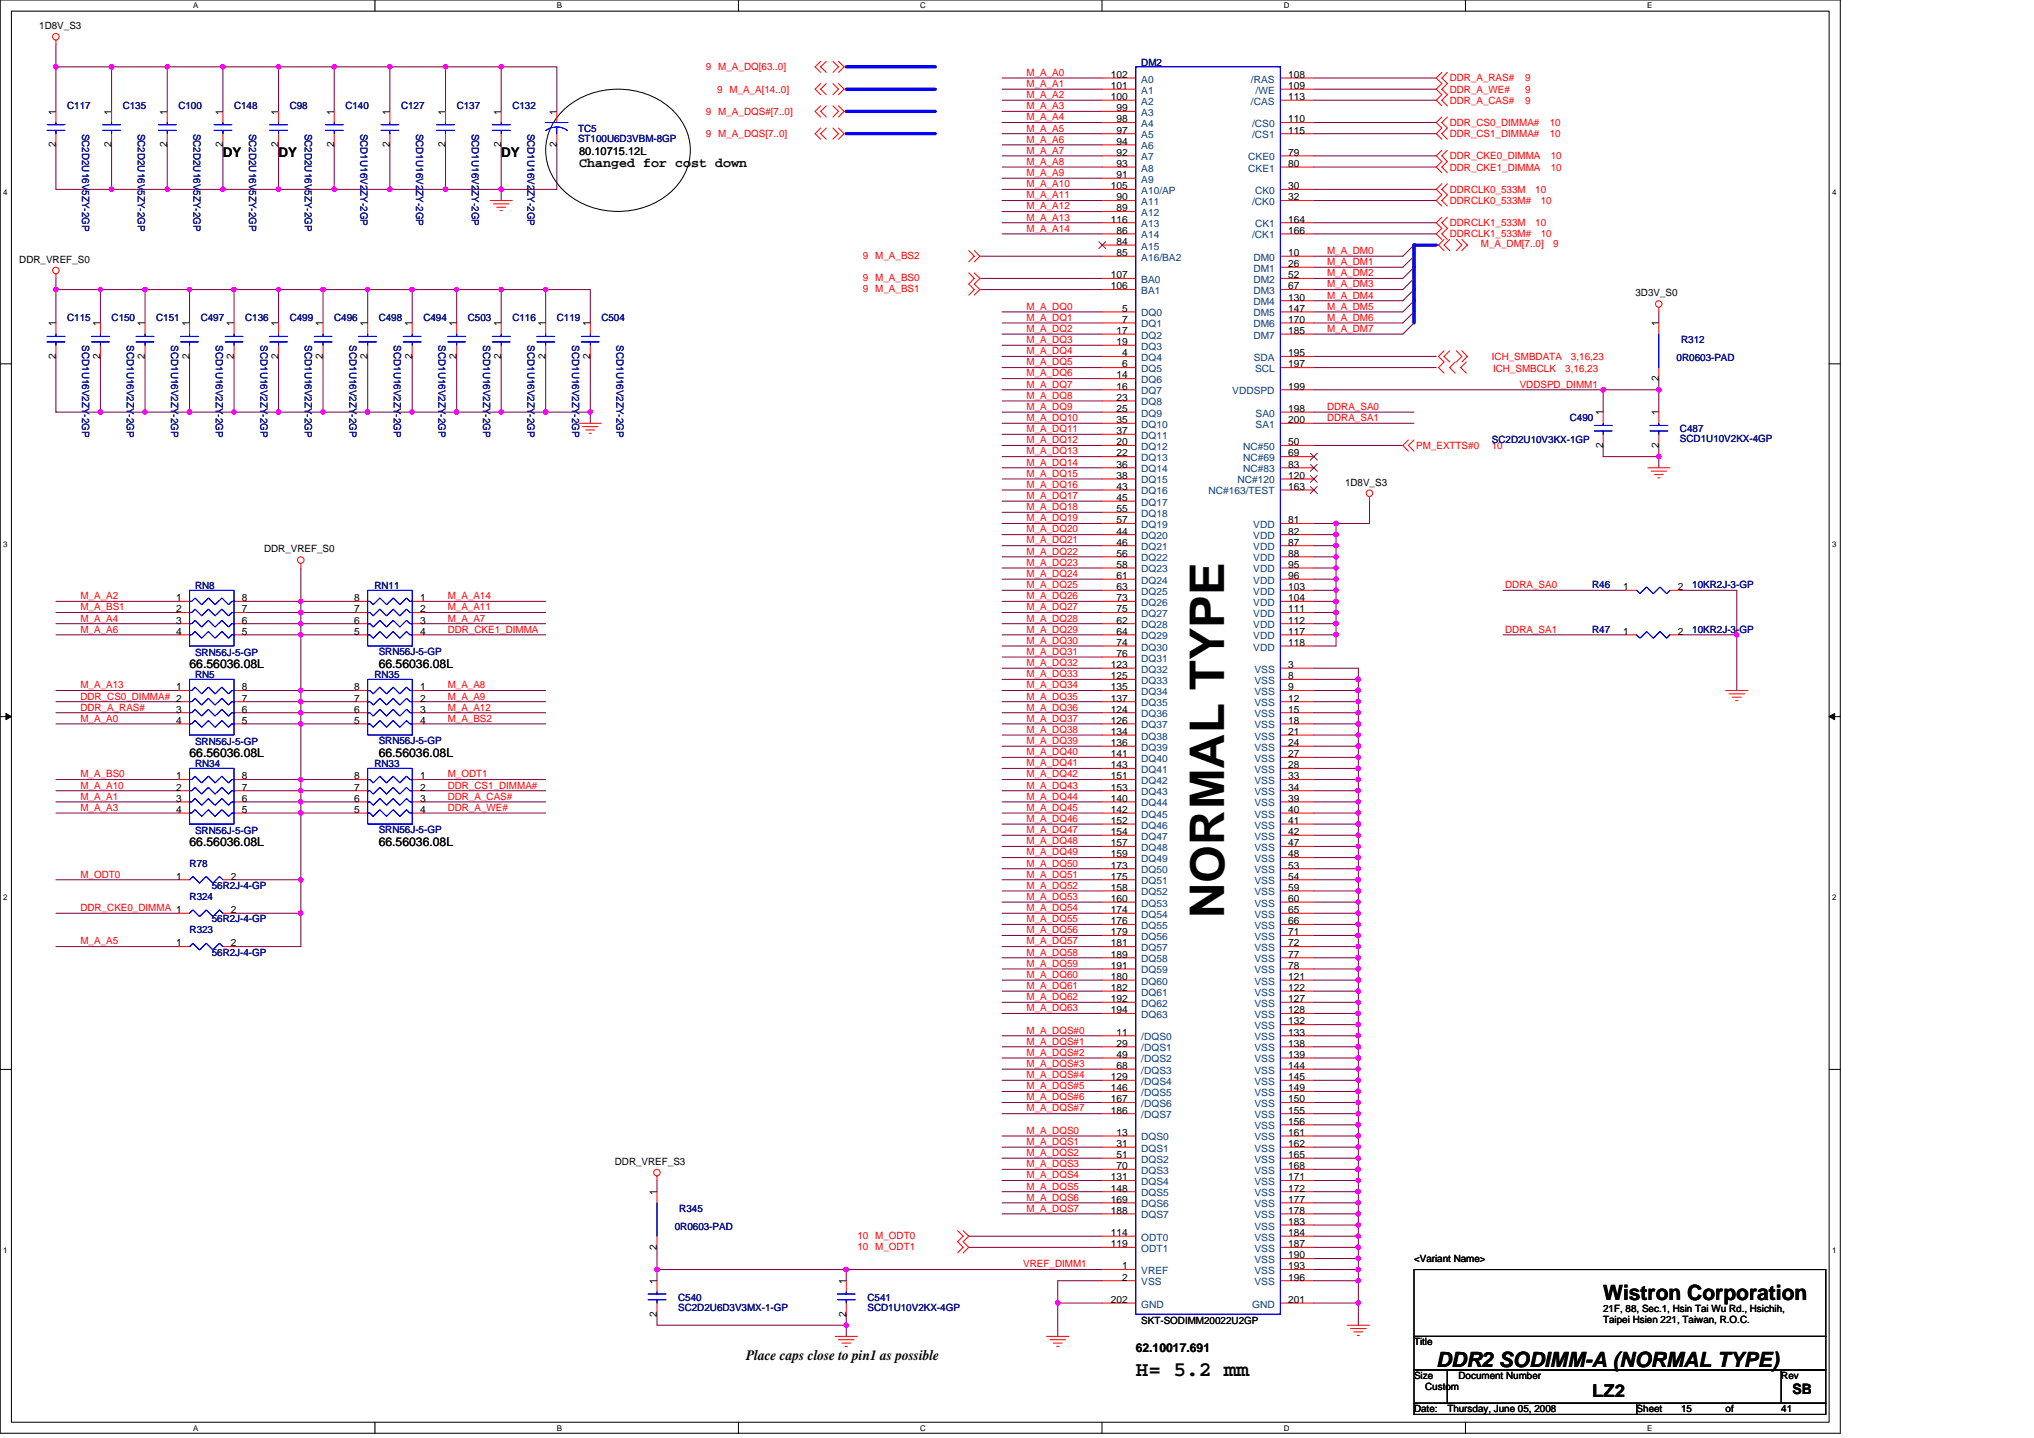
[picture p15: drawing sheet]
<svg xmlns="http://www.w3.org/2000/svg" width="297mm" height="210mm" viewBox="0 0 297 210" stroke-linecap="round" stroke-linejoin="round" font-family="sans-serif">
<defs><g id="words">
<text font-size="7" x="178.8" y="134" transform="rotate(-90 178.8 134)">NORMAL TYPE</text>
<g font-size="3.1">
<text x="234.1" y="189.8">Wistron Corporation</text>
<text x="165.9" y="200.9">H= 5.2 mm</text>
<text x="209.7" y="199.5">DDR2 SODIMM-A (NORMAL TYPE)</text>
</g>
<text font-size="2.6" x="232.5" y="204">LZ2</text>
<g font-size="2.1">
<text x="109" y="198.6">Place caps close to pin1 as possible</text>
<text x="261.8" y="203.5">SB</text>
</g>
<g font-size="1.9">
<text x="32.6" y="23">DY</text>
<text x="40.7" y="23">DY</text>
<text x="73.2" y="23">DY</text>
<text x="84.6" y="24.4">Changed for cost down</text>
</g>
<g font-size="1.8">
<text x="27.7" y="97.5">66.56036.08L</text>
<text x="55.3" y="97.5">66.56036.08L</text>
<text x="27.7" y="110.5">66.56036.08L</text>
<text x="55.3" y="110.5">66.56036.08L</text>
<text x="27.7" y="123.5">66.56036.08L</text>
<text x="55.3" y="123.5">66.56036.08L</text>
<text x="165.9" y="197.4">62.10017.691</text>
</g>
<text font-size="1.6" x="84.6" y="22.6">80.10715.12L</text>
<g font-size="1.5">
<text x="5.7" y="4.2">1D8V_S3</text>
<text x="162.2" y="11.4">102</text>
<text x="188.1" y="11.4">108</text>
<text x="8.1" y="16.7" transform="rotate(-90 8.1 16.7)">1</text>
<text x="16.3" y="16.7" transform="rotate(-90 16.3 16.7)">1</text>
<text x="24.4" y="16.7" transform="rotate(-90 24.4 16.7)">1</text>
<text x="32.5" y="16.7" transform="rotate(-90 32.5 16.7)">1</text>
<text x="40.7" y="16.7" transform="rotate(-90 40.7 16.7)">1</text>
<text x="48.8" y="16.7" transform="rotate(-90 48.8 16.7)">1</text>
<text x="56.9" y="16.7" transform="rotate(-90 56.9 16.7)">1</text>
<text x="65" y="16.7" transform="rotate(-90 65 16.7)">1</text>
<text x="73.2" y="16.7" transform="rotate(-90 73.2 16.7)">1</text>
<text x="81.3" y="16.7" transform="rotate(-90 81.3 16.7)">1</text>
<text x="162.2" y="13">101</text>
<text x="162.2" y="14.6">100</text>
<text x="163.1" y="16.2">99</text>
<text x="163.1" y="17.9">98</text>
<text x="188.1" y="17.9">110</text>
<text x="188.1" y="13">109</text>
<text x="188.1" y="14.6">113</text>
<text x="8.1" y="21.5" transform="rotate(-90 8.1 21.5)">2</text>
<text x="16.3" y="21.5" transform="rotate(-90 16.3 21.5)">2</text>
<text x="24.4" y="21.5" transform="rotate(-90 24.4 21.5)">2</text>
<text x="32.5" y="21.5" transform="rotate(-90 32.5 21.5)">2</text>
<text x="40.7" y="21.5" transform="rotate(-90 40.7 21.5)">2</text>
<text x="48.8" y="21.5" transform="rotate(-90 48.8 21.5)">2</text>
<text x="56.9" y="21.5" transform="rotate(-90 56.9 21.5)">2</text>
<text x="65" y="21.5" transform="rotate(-90 65 21.5)">2</text>
<text x="73.2" y="21.5" transform="rotate(-90 73.2 21.5)">2</text>
<text x="81.3" y="21.5" transform="rotate(-90 81.3 21.5)">2</text>
<text x="163.1" y="19.5">97</text>
<text x="163.1" y="21.1">94</text>
<text x="163.1" y="22.7">92</text>
<text x="188.1" y="19.5">115</text>
<text x="188.1" y="22.7">79</text>
<text x="162.2" y="27.6">105</text>
<text x="163.1" y="24.4">93</text>
<text x="163.1" y="26">91</text>
<text x="163.1" y="29.3">90</text>
<text x="188.1" y="27.6">30</text>
<text x="188.1" y="29.3">32</text>
<text x="188.1" y="24.4">80</text>
<text x="162.2" y="32.5">116</text>
<text x="163.1" y="30.9">89</text>
<text x="163.1" y="34.1">86</text>
<text x="163.1" y="35.8">84</text>
<text x="188.1" y="32.5">164</text>
<text x="188.1" y="34.1">166</text>
<text x="2.8" y="38.4">DDR_VREF_S0</text>
<text x="162.2" y="40.6">107</text>
<text x="163.1" y="37.4">85</text>
<text x="188.1" y="37.4">10</text>
<text x="188.1" y="39">26</text>
<text x="188.1" y="40.6">52</text>
<text x="8.1" y="47.6" transform="rotate(-90 8.1 47.6)">1</text>
<text x="14.6" y="47.6" transform="rotate(-90 14.6 47.6)">1</text>
<text x="21.2" y="47.6" transform="rotate(-90 21.2 47.6)">1</text>
<text x="27.7" y="47.6" transform="rotate(-90 27.7 47.6)">1</text>
<text x="34.2" y="47.6" transform="rotate(-90 34.2 47.6)">1</text>
<text x="40.7" y="47.6" transform="rotate(-90 40.7 47.6)">1</text>
<text x="47.2" y="47.6" transform="rotate(-90 47.2 47.6)">1</text>
<text x="53.7" y="47.6" transform="rotate(-90 53.7 47.6)">1</text>
<text x="60.2" y="47.6" transform="rotate(-90 60.2 47.6)">1</text>
<text x="66.7" y="47.6" transform="rotate(-90 66.7 47.6)">1</text>
<text x="73.2" y="47.6" transform="rotate(-90 73.2 47.6)">1</text>
<text x="79.7" y="47.6" transform="rotate(-90 79.7 47.6)">1</text>
<text x="86.2" y="47.6" transform="rotate(-90 86.2 47.6)">1</text>
<text x="162.2" y="42.2">106</text>
<text x="163.9" y="45.5">5</text>
<text x="163.9" y="47.1">7</text>
<text x="188.1" y="42.2">67</text>
<text x="188.1" y="43.9">130</text>
<text x="188.1" y="45.5">147</text>
<text x="188.1" y="47.1">170</text>
<text x="238.8" y="43.3">3D3V_S0</text>
<text x="242.2" y="47.6" transform="rotate(-90 242.2 47.6)">1</text>
<text x="8.1" y="52.4" transform="rotate(-90 8.1 52.4)">2</text>
<text x="14.6" y="52.4" transform="rotate(-90 14.6 52.4)">2</text>
<text x="21.2" y="52.4" transform="rotate(-90 21.2 52.4)">2</text>
<text x="27.7" y="52.4" transform="rotate(-90 27.7 52.4)">2</text>
<text x="34.2" y="52.4" transform="rotate(-90 34.2 52.4)">2</text>
<text x="40.7" y="52.4" transform="rotate(-90 40.7 52.4)">2</text>
<text x="47.2" y="52.4" transform="rotate(-90 47.2 52.4)">2</text>
<text x="53.7" y="52.4" transform="rotate(-90 53.7 52.4)">2</text>
<text x="60.2" y="52.4" transform="rotate(-90 60.2 52.4)">2</text>
<text x="66.7" y="52.4" transform="rotate(-90 66.7 52.4)">2</text>
<text x="73.2" y="52.4" transform="rotate(-90 73.2 52.4)">2</text>
<text x="79.7" y="52.4" transform="rotate(-90 79.7 52.4)">2</text>
<text x="86.2" y="52.4" transform="rotate(-90 86.2 52.4)">2</text>
<text x="163.1" y="48.7">17</text>
<text x="163.1" y="50.4">19</text>
<text x="163.9" y="52">4</text>
<text x="163.9" y="53.6">6</text>
<text x="188.1" y="53.6">197</text>
<text x="188.1" y="48.7">185</text>
<text x="188.1" y="52">195</text>
<text x="163.1" y="55.2">14</text>
<text x="163.1" y="56.9">16</text>
<text x="163.1" y="58.5">23</text>
<text x="188.1" y="56.9">199</text>
<text x="242.2" y="55.6" transform="rotate(-90 242.2 55.6)">2</text>
<text x="163.1" y="60.1">25</text>
<text x="163.1" y="61.8">35</text>
<text x="163.1" y="63.4">37</text>
<text x="163.1" y="65">20</text>
<text x="188.1" y="65">50</text>
<text x="188.1" y="60.1">198</text>
<text x="188.1" y="61.8">200</text>
<text x="234.1" y="65.4" transform="rotate(-90 234.1 65.4)">2</text>
<text x="234.1" y="60.6" transform="rotate(-90 234.1 60.6)">1</text>
<text x="242.2" y="65.4" transform="rotate(-90 242.2 65.4)">2</text>
<text x="242.2" y="60.6" transform="rotate(-90 242.2 60.6)">1</text>
<text x="163.1" y="66.6">22</text>
<text x="163.1" y="68.3">36</text>
<text x="163.1" y="69.9">38</text>
<text x="163.1" y="71.5">43</text>
<text x="188.1" y="71.5">163</text>
<text x="188.1" y="69.9">120</text>
<text x="188.1" y="66.6">69</text>
<text x="188.1" y="68.3">83</text>
<text x="196.4" y="70.9">1D8V_S3</text>
<text x="163.1" y="73.1">45</text>
<text x="163.1" y="74.8">55</text>
<text x="163.1" y="76.4">57</text>
<text x="188.1" y="76.4">81</text>
<text x="38.6" y="80.6">DDR_VREF_S0</text>
<text x="163.1" y="78">44</text>
<text x="163.1" y="79.6">46</text>
<text x="163.1" y="81.3">56</text>
<text x="163.1" y="82.9">58</text>
<text x="188.1" y="78">82</text>
<text x="188.1" y="79.6">87</text>
<text x="188.1" y="81.3">88</text>
<text x="188.1" y="82.9">95</text>
<text x="25.7" y="87.8">1</text>
<text x="25.7" y="89.4">2</text>
<text x="35.3" y="89.4">7</text>
<text x="35.3" y="87.8">8</text>
<text x="51.7" y="89.4">7</text>
<text x="51.7" y="87.8">8</text>
<text x="61.3" y="87.8">1</text>
<text x="61.3" y="89.4">2</text>
<text x="163.1" y="84.5">61</text>
<text x="163.1" y="86.1">63</text>
<text x="163.1" y="87.8">73</text>
<text x="163.1" y="89.4">75</text>
<text x="188.1" y="84.5">96</text>
<text x="188.1" y="86.1">103</text>
<text x="188.1" y="87.8">104</text>
<text x="188.1" y="89.4">111</text>
<text x="237" y="86.1">1</text>
<text x="245" y="86.1">2</text>
<text x="25.7" y="91">3</text>
<text x="25.7" y="92.6">4</text>
<text x="35.3" y="92.6">5</text>
<text x="35.3" y="91">6</text>
<text x="51.7" y="92.6">5</text>
<text x="51.7" y="91">6</text>
<text x="61.3" y="91">3</text>
<text x="61.3" y="92.6">4</text>
<text x="163.1" y="91">62</text>
<text x="163.1" y="92.6">64</text>
<text x="163.1" y="94.3">74</text>
<text x="163.1" y="95.9">76</text>
<text x="188.1" y="91">112</text>
<text x="188.1" y="92.6">117</text>
<text x="188.1" y="94.3">118</text>
<text x="237" y="92.6">1</text>
<text x="245" y="92.6">2</text>
<text x="25.7" y="100.8">1</text>
<text x="35.3" y="100.8">8</text>
<text x="51.7" y="100.8">8</text>
<text x="61.3" y="100.8">1</text>
<text x="162.2" y="97.5">123</text>
<text x="162.2" y="99.1">125</text>
<text x="162.2" y="100.8">135</text>
<text x="188.1" y="97.5">3</text>
<text x="188.1" y="99.1">8</text>
<text x="188.1" y="100.8">9</text>
<text x="25.7" y="104">3</text>
<text x="25.7" y="105.6">4</text>
<text x="35.3" y="105.6">5</text>
<text x="35.3" y="104">6</text>
<text x="35.3" y="102.4">7</text>
<text x="51.7" y="105.6">5</text>
<text x="51.7" y="104">6</text>
<text x="51.7" y="102.4">7</text>
<text x="61.3" y="102.4">2</text>
<text x="61.3" y="104">3</text>
<text x="61.3" y="105.6">4</text>
<text x="162.2" y="102.4">137</text>
<text x="162.2" y="104">124</text>
<text x="162.2" y="105.6">126</text>
<text x="162.2" y="107.3">134</text>
<text x="188.1" y="102.4">12</text>
<text x="188.1" y="104">15</text>
<text x="188.1" y="105.6">18</text>
<text x="188.1" y="107.3">21</text>
<text x="25.7" y="113.8">1</text>
<text x="35.3" y="113.8">8</text>
<text x="51.7" y="113.8">8</text>
<text x="61.3" y="113.8">1</text>
<text x="162.2" y="108.9">136</text>
<text x="162.2" y="110.5">141</text>
<text x="162.2" y="112.1">143</text>
<text x="162.2" y="113.8">151</text>
<text x="188.1" y="108.9">24</text>
<text x="188.1" y="110.5">27</text>
<text x="188.1" y="112.1">28</text>
<text x="188.1" y="113.8">33</text>
<text x="25.7" y="115.4">2</text>
<text x="25.7" y="117">3</text>
<text x="25.7" y="118.7">4</text>
<text x="35.3" y="118.7">5</text>
<text x="35.3" y="117">6</text>
<text x="35.3" y="115.4">7</text>
<text x="51.7" y="118.7">5</text>
<text x="51.7" y="117">6</text>
<text x="51.7" y="115.4">7</text>
<text x="61.3" y="115.4">2</text>
<text x="61.3" y="117">3</text>
<text x="61.3" y="118.7">4</text>
<text x="162.2" y="115.4">153</text>
<text x="162.2" y="117">140</text>
<text x="162.2" y="118.7">142</text>
<text x="188.1" y="115.4">34</text>
<text x="188.1" y="117">39</text>
<text x="188.1" y="118.7">40</text>
<text x="162.2" y="120.3">152</text>
<text x="162.2" y="121.9">154</text>
<text x="162.2" y="123.5">157</text>
<text x="162.2" y="125.2">159</text>
<text x="188.1" y="120.3">41</text>
<text x="188.1" y="121.9">42</text>
<text x="188.1" y="123.5">47</text>
<text x="188.1" y="125.2">48</text>
<text x="25.7" y="128.4">1</text>
<text x="33.7" y="128.4">2</text>
<text x="162.2" y="126.8">173</text>
<text x="162.2" y="128.4">175</text>
<text x="162.2" y="130">158</text>
<text x="162.2" y="131.7">160</text>
<text x="188.1" y="126.8">53</text>
<text x="188.1" y="128.4">54</text>
<text x="188.1" y="130">59</text>
<text x="188.1" y="131.7">60</text>
<text x="33.7" y="133.3">2</text>
<text x="162.2" y="133.3">174</text>
<text x="162.2" y="134.9">176</text>
<text x="162.2" y="136.5">179</text>
<text x="188.1" y="133.3">65</text>
<text x="188.1" y="134.9">66</text>
<text x="188.1" y="136.5">71</text>
<text x="25.7" y="138.2">1</text>
<text x="33.7" y="138.2">2</text>
<text x="162.2" y="138.2">181</text>
<text x="162.2" y="139.8">189</text>
<text x="162.2" y="141.4">191</text>
<text x="162.2" y="143">180</text>
<text x="188.1" y="138.2">72</text>
<text x="188.1" y="139.8">77</text>
<text x="188.1" y="141.4">78</text>
<text x="188.1" y="143">121</text>
<text x="162.2" y="144.7">182</text>
<text x="162.2" y="146.3">192</text>
<text x="162.2" y="147.9">194</text>
<text x="188.1" y="144.7">122</text>
<text x="188.1" y="146.3">127</text>
<text x="188.1" y="147.9">128</text>
<text x="188.1" y="149.5">132</text>
<text x="163.1" y="151.2">11</text>
<text x="163.1" y="152.8">29</text>
<text x="163.1" y="154.4">49</text>
<text x="188.1" y="151.2">133</text>
<text x="188.1" y="152.8">138</text>
<text x="188.1" y="154.4">139</text>
<text x="162.2" y="157.7">129</text>
<text x="162.2" y="159.3">146</text>
<text x="162.2" y="160.9">167</text>
<text x="163.1" y="156">68</text>
<text x="188.1" y="156">144</text>
<text x="188.1" y="157.7">145</text>
<text x="188.1" y="159.3">149</text>
<text x="188.1" y="160.9">150</text>
<text x="162.2" y="162.5">186</text>
<text x="163.1" y="165.8">13</text>
<text x="163.1" y="167.4">31</text>
<text x="188.1" y="162.5">155</text>
<text x="188.1" y="164.2">156</text>
<text x="188.1" y="165.8">161</text>
<text x="188.1" y="167.4">162</text>
<text x="89.8" y="170.1">DDR_VREF_S3</text>
<text x="162.2" y="172.3">131</text>
<text x="162.2" y="173.9">148</text>
<text x="163.1" y="169">51</text>
<text x="163.1" y="170.7">70</text>
<text x="188.1" y="169">165</text>
<text x="188.1" y="170.7">168</text>
<text x="188.1" y="172.3">171</text>
<text x="188.1" y="173.9">172</text>
<text x="95.9" y="174.4" transform="rotate(-90 95.9 174.4)">1</text>
<text x="162.2" y="175.6">169</text>
<text x="162.2" y="177.2">188</text>
<text x="188.1" y="175.6">177</text>
<text x="188.1" y="177.2">178</text>
<text x="188.1" y="178.8">183</text>
<text x="95.9" y="182.4" transform="rotate(-90 95.9 182.4)">2</text>
<text x="162.2" y="180.4">114</text>
<text x="162.2" y="182.1">119</text>
<text x="163.9" y="185.3">1</text>
<text x="188.1" y="180.4">184</text>
<text x="188.1" y="182.1">187</text>
<text x="188.1" y="183.7">190</text>
<text x="188.1" y="185.3">193</text>
<text x="206.5" y="184.2">&lt;Variant Name&gt;</text>
<text x="95.9" y="187.4" transform="rotate(-90 95.9 187.4)">1</text>
<text x="123.6" y="187.4" transform="rotate(-90 123.6 187.4)">1</text>
<text x="162.2" y="190.2">202</text>
<text x="163.9" y="186.9">2</text>
<text x="188.1" y="190.2">201</text>
<text x="188.1" y="186.9">196</text>
<text x="234.1" y="191.5">21F, 88, Sec.1, Hsin Tai Wu Rd., Hsichih,</text>
<text x="95.9" y="192.2" transform="rotate(-90 95.9 192.2)">2</text>
<text x="123.6" y="192.2" transform="rotate(-90 123.6 192.2)">2</text>
<text x="166.7" y="193.3">SKT-SODIMM20022U2GP</text>
<text x="206.5" y="196.4">Title</text>
<text x="234.1" y="193.2">Taipei Hsien 221, Taiwan, R.O.C.</text>
<text x="206.5" y="201.3">Size</text>
<text x="208.1" y="202.9">Custom</text>
<text x="213" y="201.3">Document Number</text>
<text x="260.1" y="201.3">Rev</text>
<text x="206.5" y="206.1">Date:</text>
<text x="211.4" y="206.1">Thursday, June 05, 2008</text>
<text x="239" y="206.1">Sheet</text>
<text x="245.5" y="206.1">15</text>
<text x="252" y="206.1">of</text>
<text x="260.1" y="206.1">41</text>
</g>
<g font-size="1.5" fill="#f00">
<text x="103.1" y="10.3">9 M_A_DQ[63..0]</text>
<text x="149.9" y="11.1">M_A_A0</text>
<text x="211.7" y="11.9">DDR_A_RAS#</text>
<text x="222.8" y="11.9">9</text>
<text x="103.1" y="16.8">9 M_A_DQS#[7..0]</text>
<text x="104.7" y="13.5">9 M_A_A[14..0]</text>
<text x="149.9" y="12.7">M_A_A1</text>
<text x="149.9" y="14.3">M_A_A2</text>
<text x="149.9" y="15.9">M_A_A3</text>
<text x="149.9" y="17.6">M_A_A4</text>
<text x="211.7" y="13.5">DDR_A_WE#</text>
<text x="211.7" y="15.1">DDR_A_CAS#</text>
<text x="222.8" y="15.1">9</text>
<text x="222.8" y="13.5">9</text>
<text x="103.1" y="20">9 M_A_DQS[7..0]</text>
<text x="149.9" y="19.2">M_A_A5</text>
<text x="149.9" y="20.8">M_A_A6</text>
<text x="149.9" y="22.4">M_A_A7</text>
<text x="211.7" y="23.3">DDR_CKE0_DIMMA</text>
<text x="211.7" y="18.4">DDR_CS0_DIMMA#</text>
<text x="211.7" y="20">DDR_CS1_DIMMA#</text>
<text x="226.3" y="18.4">10</text>
<text x="226.3" y="20">10</text>
<text x="226.5" y="23.3">10</text>
<text x="149.9" y="24.1">M_A_A8</text>
<text x="149.9" y="25.7">M_A_A9</text>
<text x="149.9" y="27.3">M_A_A10</text>
<text x="149.9" y="29">M_A_A11</text>
<text x="211.7" y="24.9">DDR_CKE1_DIMMA</text>
<text x="211.7" y="28.1">DDRCLK0_533M</text>
<text x="211.7" y="29.8">DDRCLK0_533M#</text>
<text x="224.2" y="28.1">10</text>
<text x="225" y="29.8">10</text>
<text x="226.5" y="24.9">10</text>
<text x="149.9" y="30.6">M_A_A12</text>
<text x="149.9" y="32.2">M_A_A13</text>
<text x="149.9" y="33.8">M_A_A14</text>
<text x="211.7" y="33">DDRCLK1_533M</text>
<text x="211.7" y="34.6">DDRCLK1_533M#</text>
<text x="224.2" y="33">10</text>
<text x="225" y="34.6">10</text>
<text x="126" y="37.7">9 M_A_BS2</text>
<text x="126" y="41">9 M_A_BS0</text>
<text x="193.8" y="37.1">M_A_DM0</text>
<text x="193.8" y="42">M_A_DM3</text>
<text x="193.8" y="40.3">M_A_DM2</text>
<text x="193.8" y="38.7">M_A_DM1</text>
<text x="216.3" y="36.1">M_A_DM[7..0]</text>
<text x="226.8" y="36.1">9</text>
<text x="126" y="42.6">9 M_A_BS1</text>
<text x="149.9" y="45.2">M_A_DQ0</text>
<text x="149.9" y="46.8">M_A_DQ1</text>
<text x="193.8" y="45.2">M_A_DM5</text>
<text x="193.8" y="46.8">M_A_DM6</text>
<text x="193.8" y="43.6">M_A_DM4</text>
<text x="149.9" y="48.5">M_A_DQ2</text>
<text x="149.9" y="50.1">M_A_DQ3</text>
<text x="149.9" y="51.7">M_A_DQ4</text>
<text x="149.9" y="53.3">M_A_DQ5</text>
<text x="193.8" y="48.5">M_A_DM7</text>
<text x="217.9" y="52.5">ICH_SMBDATA</text>
<text x="229.4" y="52.5">3,16,23</text>
<text x="149.9" y="56.6">M_A_DQ7</text>
<text x="149.9" y="54.9">M_A_DQ6</text>
<text x="149.9" y="58.2">M_A_DQ8</text>
<text x="149.9" y="59.8">M_A_DQ9</text>
<text x="193.8" y="59.8">DDRA_SA0</text>
<text x="218" y="54.3">ICH_SMBCLK</text>
<text x="221.9" y="56.6">VDDSPD_DIMM1</text>
<text x="228.6" y="54.3">3,16,23</text>
<text x="149.9" y="63.1">M_A_DQ11</text>
<text x="149.9" y="61.5">M_A_DQ10</text>
<text x="149.9" y="64.7">M_A_DQ12</text>
<text x="193.8" y="61.5">DDRA_SA1</text>
<text x="206.8" y="65.5">PM_EXTTS#0</text>
<text x="217.9" y="65.5">10</text>
<text x="149.9" y="66.3">M_A_DQ13</text>
<text x="149.9" y="68">M_A_DQ14</text>
<text x="149.9" y="69.6">M_A_DQ15</text>
<text x="149.9" y="71.2">M_A_DQ16</text>
<text x="149.9" y="72.8">M_A_DQ17</text>
<text x="149.9" y="76.1">M_A_DQ19</text>
<text x="149.9" y="74.5">M_A_DQ18</text>
<text x="149.9" y="77.7">M_A_DQ20</text>
<text x="149.9" y="79.3">M_A_DQ21</text>
<text x="149.9" y="81">M_A_DQ22</text>
<text x="149.9" y="82.6">M_A_DQ23</text>
<text x="11.7" y="89.1">M_A_BS1</text>
<text x="11.7" y="87.5">M_A_A2</text>
<text x="65.4" y="89.1">M_A_A11</text>
<text x="65.4" y="87.5">M_A_A14</text>
<text x="149.9" y="89.1">M_A_DQ27</text>
<text x="149.9" y="85.9">M_A_DQ25</text>
<text x="149.9" y="84.2">M_A_DQ24</text>
<text x="149.9" y="87.5">M_A_DQ26</text>
<text x="219.8" y="85.9">DDRA_SA0</text>
<text x="11.7" y="92.4">M_A_A6</text>
<text x="11.7" y="90.7">M_A_A4</text>
<text x="65.4" y="92.4">DDR_CKE1_DIMMA</text>
<text x="65.4" y="90.7">M_A_A7</text>
<text x="149.9" y="90.7">M_A_DQ28</text>
<text x="149.9" y="95.6">M_A_DQ31</text>
<text x="149.9" y="94">M_A_DQ30</text>
<text x="149.9" y="92.4">M_A_DQ29</text>
<text x="219.8" y="92.4">DDRA_SA1</text>
<text x="11.7" y="100.5">M_A_A13</text>
<text x="65.4" y="100.5">M_A_A8</text>
<text x="149.9" y="97.2">M_A_DQ32</text>
<text x="149.9" y="98.8">M_A_DQ33</text>
<text x="149.9" y="100.5">M_A_DQ34</text>
<text x="11.7" y="102.1">DDR_CS0_DIMMA# 2</text>
<text x="11.7" y="105.3">M_A_A0</text>
<text x="11.7" y="103.7">DDR_A_RAS#</text>
<text x="65.4" y="105.3">M_A_BS2</text>
<text x="65.4" y="102.1">M_A_A9</text>
<text x="65.4" y="103.7">M_A_A12</text>
<text x="149.9" y="102.1">M_A_DQ35</text>
<text x="149.9" y="105.3">M_A_DQ37</text>
<text x="149.9" y="107">M_A_DQ38</text>
<text x="149.9" y="103.7">M_A_DQ36</text>
<text x="11.7" y="113.5">M_A_BS0</text>
<text x="65.4" y="113.5">M_ODT1</text>
<text x="149.9" y="108.6">M_A_DQ39</text>
<text x="149.9" y="111.8">M_A_DQ41</text>
<text x="149.9" y="110.2">M_A_DQ40</text>
<text x="149.9" y="113.5">M_A_DQ42</text>
<text x="11.7" y="116.7">M_A_A1</text>
<text x="11.7" y="115.1">M_A_A10</text>
<text x="11.7" y="118.4">M_A_A3</text>
<text x="65.4" y="115.1">DDR_CS1_DIMMA#</text>
<text x="65.4" y="116.7">DDR_A_CAS#</text>
<text x="65.4" y="118.4">DDR_A_WE#</text>
<text x="149.9" y="116.7">M_A_DQ44</text>
<text x="149.9" y="120">M_A_DQ46</text>
<text x="149.9" y="115.1">M_A_DQ43</text>
<text x="149.9" y="118.4">M_A_DQ45</text>
<text x="149.9" y="124.9">M_A_DQ49</text>
<text x="149.9" y="121.6">M_A_DQ47</text>
<text x="149.9" y="123.2">M_A_DQ48</text>
<text x="11.7" y="128.1">M_ODT0</text>
<text x="149.9" y="128.1">M_A_DQ51</text>
<text x="149.9" y="126.5">M_A_DQ50</text>
<text x="149.9" y="131.4">M_A_DQ53</text>
<text x="149.9" y="129.7">M_A_DQ52</text>
<text x="11.7" y="133">DDR_CKE0_DIMMA 1</text>
<text x="11.7" y="137.9">M_A_A5</text>
<text x="149.9" y="133">M_A_DQ54</text>
<text x="149.9" y="134.6">M_A_DQ55</text>
<text x="149.9" y="137.9">M_A_DQ57</text>
<text x="149.9" y="136.2">M_A_DQ56</text>
<text x="149.9" y="142.7">M_A_DQ60</text>
<text x="149.9" y="139.5">M_A_DQ58</text>
<text x="149.9" y="141.1">M_A_DQ59</text>
<text x="149.9" y="147.6">M_A_DQ63</text>
<text x="149.9" y="146">M_A_DQ62</text>
<text x="149.9" y="144.4">M_A_DQ61</text>
<text x="149.9" y="154.1">M_A_DQS#2</text>
<text x="149.9" y="155.7">M_A_DQS#3</text>
<text x="149.9" y="152.5">M_A_DQS#1</text>
<text x="149.9" y="150.9">M_A_DQS#0</text>
<text x="149.9" y="159">M_A_DQS#5</text>
<text x="149.9" y="160.6">M_A_DQS#6</text>
<text x="149.9" y="157.4">M_A_DQS#4</text>
<text x="149.9" y="167.1">M_A_DQS1</text>
<text x="149.9" y="165.5">M_A_DQS0</text>
<text x="149.9" y="162.2">M_A_DQS#7</text>
<text x="149.9" y="168.7">M_A_DQS2</text>
<text x="149.9" y="170.4">M_A_DQS3</text>
<text x="149.9" y="172">M_A_DQS4</text>
<text x="149.9" y="173.6">M_A_DQS5</text>
<text x="149.9" y="176.9">M_A_DQS7</text>
<text x="149.9" y="175.3">M_A_DQS6</text>
<text x="125.2" y="180.8">10 M_ODT0</text>
<text x="125.2" y="182.4">10 M_ODT1</text>
<text x="149.4" y="185">VREF_DIMM1</text>
</g>
<g font-size="1.5" fill="#000080">
<text x="166.7" y="9.6">DM2</text>
<text x="9.8" y="15.9">C117</text>
<text x="17.9" y="15.9">C135</text>
<text x="26.1" y="15.9">C100</text>
<text x="34.2" y="15.9">C148</text>
<text x="42.3" y="15.9">C98</text>
<text x="50.4" y="15.9">C140</text>
<text x="58.6" y="15.9">C127</text>
<text x="66.7" y="15.9">C137</text>
<text x="74.8" y="15.9">C132</text>
<text x="12" y="19.5" transform="rotate(90 12 19.5)">SC2D2U16V5ZY-2GP</text>
<text x="20.1" y="19.5" transform="rotate(90 20.1 19.5)">SC2D2U16V5ZY-2GP</text>
<text x="28.3" y="19.5" transform="rotate(90 28.3 19.5)">SC2D2U16V5ZY-2GP</text>
<text x="36.4" y="19.5" transform="rotate(90 36.4 19.5)">SC2D2U16V5ZY-2GP</text>
<text x="44.5" y="19.5" transform="rotate(90 44.5 19.5)">SC2D2U16V5ZY-2GP</text>
<text x="52.7" y="19.5" transform="rotate(90 52.7 19.5)">SCD1U16V2ZY-2GP</text>
<text x="60.8" y="19.5" transform="rotate(90 60.8 19.5)">SCD1U16V2ZY-2GP</text>
<text x="68.9" y="19.5" transform="rotate(90 68.9 19.5)">SCD1U16V2ZY-2GP</text>
<text x="77" y="19.5" transform="rotate(90 77 19.5)">SCD1U16V2ZY-2GP</text>
<text x="84.4" y="19.2">TC5</text>
<text x="84.4" y="20.7">ST100U6D3VBM-8GP</text>
<text x="9.8" y="46.8">C115</text>
<text x="16.3" y="46.8">C150</text>
<text x="22.8" y="46.8">C151</text>
<text x="29.3" y="46.8">C497</text>
<text x="35.8" y="46.8">C136</text>
<text x="42.3" y="46.8">C499</text>
<text x="48.8" y="46.8">C496</text>
<text x="55.3" y="46.8">C498</text>
<text x="61.8" y="46.8">C494</text>
<text x="68.3" y="46.8">C503</text>
<text x="74.8" y="46.8">C116</text>
<text x="81.3" y="46.8">C119</text>
<text x="87.8" y="46.8">C504</text>
<text x="12" y="50.4" transform="rotate(90 12 50.4)">SCD1U16V2ZY-2GP</text>
<text x="18.5" y="50.4" transform="rotate(90 18.5 50.4)">SCD1U16V2ZY-2GP</text>
<text x="25" y="50.4" transform="rotate(90 25 50.4)">SCD1U16V2ZY-2GP</text>
<text x="31.5" y="50.4" transform="rotate(90 31.5 50.4)">SCD1U16V2ZY-2GP</text>
<text x="38" y="50.4" transform="rotate(90 38 50.4)">SCD1U16V2ZY-2GP</text>
<text x="44.5" y="50.4" transform="rotate(90 44.5 50.4)">SCD1U16V2ZY-2GP</text>
<text x="51" y="50.4" transform="rotate(90 51 50.4)">SCD1U16V2ZY-2GP</text>
<text x="57.5" y="50.4" transform="rotate(90 57.5 50.4)">SCD1U16V2ZY-2GP</text>
<text x="64" y="50.4" transform="rotate(90 64 50.4)">SCD1U16V2ZY-2GP</text>
<text x="70.5" y="50.4" transform="rotate(90 70.5 50.4)">SCD1U16V2ZY-2GP</text>
<text x="77" y="50.4" transform="rotate(90 77 50.4)">SCD1U16V2ZY-2GP</text>
<text x="83.5" y="50.4" transform="rotate(90 83.5 50.4)">SCD1U16V2ZY-2GP</text>
<text x="90" y="50.4" transform="rotate(90 90 50.4)">SCD1U16V2ZY-2GP</text>
<text x="244.9" y="52.7">0R0603-PAD</text>
<text x="245.5" y="50.1">R312</text>
<text x="217.9" y="64.7">SC2D2U10V3KX-1GP</text>
<text x="229.3" y="61.5">C490</text>
<text x="245.3" y="63.1">C487</text>
<text x="245.3" y="64.6">SCD1U10V2KX-4GP</text>
<text x="28.5" y="86">RN8</text>
<text x="54.7" y="86">RN11</text>
<text x="232.5" y="85.9">R46</text>
<text x="247.1" y="85.9">10KR2J-3-GP</text>
<text x="28.5" y="95.8">SRN56J-5-GP</text>
<text x="55.3" y="95.6">SRN56J-5-GP</text>
<text x="232.5" y="92.4">R47</text>
<text x="247.1" y="92.4">10KR2J-3-GP</text>
<text x="28.5" y="99">RN5</text>
<text x="54.7" y="99">RN35</text>
<text x="28.5" y="112">RN34</text>
<text x="28.5" y="108.8">SRN56J-5-GP</text>
<text x="54.7" y="112">RN33</text>
<text x="55.3" y="108.6">SRN56J-5-GP</text>
<text x="28.5" y="121.8">SRN56J-5-GP</text>
<text x="55.3" y="121.6">SRN56J-5-GP</text>
<text x="27.7" y="131.4">R324</text>
<text x="27.7" y="126.5">R78</text>
<text x="30.9" y="129.7">56R2J-4-GP</text>
<text x="27.7" y="136.2">R323</text>
<text x="30.9" y="134.6">56R2J-4-GP</text>
<text x="30.9" y="139.5">56R2J-4-GP</text>
<text x="98.5" y="179.5">0R0603-PAD</text>
<text x="99.2" y="176.9">R345</text>
<text x="99" y="189.9">C540</text>
<text x="99" y="191.3">SC2D2U6D3V3MX-1-GP</text>
<text x="126.7" y="189.9">C541</text>
<text x="126.7" y="191.3">SCD1U10V2KX-4GP</text>
</g>
<g font-size="1.5" fill="#004080">
<text x="166.7" y="12">A0</text>
<text x="166.7" y="13.7">A1</text>
<text x="166.7" y="15.3">A2</text>
<text x="166.7" y="16.9">A3</text>
<text x="182.7" y="12">/RAS</text>
<text x="182.7" y="15.3">/CAS</text>
<text x="183.4" y="13.7">/WE</text>
<text x="166.7" y="18.5">A4</text>
<text x="166.7" y="20.2">A5</text>
<text x="166.7" y="21.8">A6</text>
<text x="166.7" y="23.4">A7</text>
<text x="182.3" y="23.4">CKE0</text>
<text x="182.9" y="18.5">/CS0</text>
<text x="182.9" y="20.2">/CS1</text>
<text x="166.7" y="25">A8</text>
<text x="166.7" y="26.7">A9</text>
<text x="166.7" y="28.3">A10/AP</text>
<text x="166.7" y="29.9">A11</text>
<text x="182.3" y="25">CKE1</text>
<text x="182.9" y="29.9">/CK0</text>
<text x="183.3" y="28.3">CK0</text>
<text x="166.7" y="31.5">A12</text>
<text x="166.7" y="33.2">A13</text>
<text x="166.7" y="34.8">A14</text>
<text x="182.9" y="34.8">/CK1</text>
<text x="183.3" y="33.2">CK1</text>
<text x="166.7" y="36.4">A15</text>
<text x="166.7" y="38.1">A16/BA2</text>
<text x="166.7" y="41.3">BA0</text>
<text x="183" y="38.1">DM0</text>
<text x="183" y="39.7">DM1</text>
<text x="183" y="41.3">DM2</text>
<text x="166.7" y="42.9">BA1</text>
<text x="166.7" y="46.2">DQ0</text>
<text x="166.7" y="47.8">DQ1</text>
<text x="183" y="42.9">DM3</text>
<text x="183" y="44.6">DM4</text>
<text x="183" y="46.2">DM5</text>
<text x="183" y="47.8">DM6</text>
<text x="166.7" y="49.4">DQ2</text>
<text x="166.7" y="51.1">DQ3</text>
<text x="166.7" y="52.7">DQ4</text>
<text x="183" y="49.4">DM7</text>
<text x="183.1" y="52.7">SDA</text>
<text x="166.7" y="54.3">DQ5</text>
<text x="166.7" y="55.9">DQ6</text>
<text x="166.7" y="57.6">DQ7</text>
<text x="166.7" y="59.2">DQ8</text>
<text x="180" y="57.6">VDDSPD</text>
<text x="183.3" y="54.3">SCL</text>
<text x="166.7" y="60.8">DQ9</text>
<text x="166.7" y="62.4">DQ10</text>
<text x="166.7" y="64.1">DQ11</text>
<text x="166.7" y="65.7">DQ12</text>
<text x="181.5" y="65.7">NC#50</text>
<text x="183.4" y="60.8">SA0</text>
<text x="183.4" y="62.4">SA1</text>
<text x="166.7" y="67.3">DQ13</text>
<text x="166.7" y="68.9">DQ14</text>
<text x="166.7" y="70.6">DQ15</text>
<text x="180.7" y="70.6">NC#120</text>
<text x="181.5" y="67.3">NC#69</text>
<text x="181.5" y="68.9">NC#83</text>
<text x="166.7" y="72.2">DQ16</text>
<text x="166.7" y="73.8">DQ17</text>
<text x="166.7" y="75.4">DQ18</text>
<text x="166.7" y="77.1">DQ19</text>
<text x="176.5" y="72.2">NC#163/TEST</text>
<text x="183" y="77.1">VDD</text>
<text x="166.7" y="78.7">DQ20</text>
<text x="166.7" y="80.3">DQ21</text>
<text x="166.7" y="81.9">DQ22</text>
<text x="166.7" y="83.6">DQ23</text>
<text x="183" y="78.7">VDD</text>
<text x="183" y="80.3">VDD</text>
<text x="183" y="81.9">VDD</text>
<text x="183" y="83.6">VDD</text>
<text x="166.7" y="85.2">DQ24</text>
<text x="166.7" y="86.8">DQ25</text>
<text x="166.7" y="88.4">DQ26</text>
<text x="183" y="85.2">VDD</text>
<text x="183" y="86.8">VDD</text>
<text x="183" y="88.4">VDD</text>
<text x="166.7" y="90.1">DQ27</text>
<text x="166.7" y="91.7">DQ28</text>
<text x="166.7" y="93.3">DQ29</text>
<text x="166.7" y="95">DQ30</text>
<text x="183" y="90.1">VDD</text>
<text x="183" y="91.7">VDD</text>
<text x="183" y="93.3">VDD</text>
<text x="183" y="95">VDD</text>
<text x="166.7" y="96.6">DQ31</text>
<text x="166.7" y="98.2">DQ32</text>
<text x="166.7" y="99.8">DQ33</text>
<text x="166.7" y="101.5">DQ34</text>
<text x="183.2" y="98.2">VSS</text>
<text x="183.2" y="99.8">VSS</text>
<text x="183.2" y="101.5">VSS</text>
<text x="166.7" y="103.1">DQ35</text>
<text x="166.7" y="104.7">DQ36</text>
<text x="166.7" y="106.3">DQ37</text>
<text x="166.7" y="107.9">DQ38</text>
<text x="183.2" y="103.1">VSS</text>
<text x="183.2" y="104.7">VSS</text>
<text x="183.2" y="106.3">VSS</text>
<text x="183.2" y="107.9">VSS</text>
<text x="166.7" y="109.6">DQ39</text>
<text x="166.7" y="111.2">DQ40</text>
<text x="166.7" y="112.8">DQ41</text>
<text x="183.2" y="109.6">VSS</text>
<text x="183.2" y="111.2">VSS</text>
<text x="183.2" y="112.8">VSS</text>
<text x="166.7" y="114.4">DQ42</text>
<text x="166.7" y="116.1">DQ43</text>
<text x="166.7" y="117.7">DQ44</text>
<text x="166.7" y="119.3">DQ45</text>
<text x="183.2" y="114.4">VSS</text>
<text x="183.2" y="116.1">VSS</text>
<text x="183.2" y="117.7">VSS</text>
<text x="183.2" y="119.3">VSS</text>
<text x="166.7" y="120.9">DQ46</text>
<text x="166.7" y="122.6">DQ47</text>
<text x="166.7" y="124.2">DQ48</text>
<text x="166.7" y="125.8">DQ49</text>
<text x="183.2" y="120.9">VSS</text>
<text x="183.2" y="122.6">VSS</text>
<text x="183.2" y="124.2">VSS</text>
<text x="183.2" y="125.8">VSS</text>
<text x="166.7" y="127.5">DQ50</text>
<text x="166.7" y="129.1">DQ51</text>
<text x="166.7" y="130.7">DQ52</text>
<text x="183.2" y="127.5">VSS</text>
<text x="183.2" y="129.1">VSS</text>
<text x="183.2" y="130.7">VSS</text>
<text x="166.7" y="132.3">DQ53</text>
<text x="166.7" y="134">DQ54</text>
<text x="166.7" y="135.6">DQ55</text>
<text x="166.7" y="137.2">DQ56</text>
<text x="183.2" y="132.3">VSS</text>
<text x="183.2" y="134">VSS</text>
<text x="183.2" y="135.6">VSS</text>
<text x="183.2" y="137.2">VSS</text>
<text x="166.7" y="138.8">DQ57</text>
<text x="166.7" y="140.5">DQ58</text>
<text x="166.7" y="142.1">DQ59</text>
<text x="166.7" y="143.7">DQ60</text>
<text x="183.2" y="138.8">VSS</text>
<text x="183.2" y="140.5">VSS</text>
<text x="183.2" y="142.1">VSS</text>
<text x="183.2" y="143.7">VSS</text>
<text x="166.7" y="145.3">DQ61</text>
<text x="166.7" y="147">DQ62</text>
<text x="166.7" y="148.6">DQ63</text>
<text x="183.2" y="145.3">VSS</text>
<text x="183.2" y="147">VSS</text>
<text x="183.2" y="148.6">VSS</text>
<text x="166.7" y="151.8">/DQS0</text>
<text x="166.7" y="153.5">/DQS1</text>
<text x="166.7" y="155.1">/DQS2</text>
<text x="183.2" y="150.2">VSS</text>
<text x="183.2" y="151.8">VSS</text>
<text x="183.2" y="153.5">VSS</text>
<text x="183.2" y="155.1">VSS</text>
<text x="166.7" y="156.7">/DQS3</text>
<text x="166.7" y="158.3">/DQS4</text>
<text x="166.7" y="160">/DQS5</text>
<text x="166.7" y="161.6">/DQS6</text>
<text x="183.2" y="156.7">VSS</text>
<text x="183.2" y="158.3">VSS</text>
<text x="183.2" y="160">VSS</text>
<text x="183.2" y="161.6">VSS</text>
<text x="166.7" y="163.2">/DQS7</text>
<text x="166.7" y="166.5">DQS0</text>
<text x="183.2" y="163.2">VSS</text>
<text x="183.2" y="164.8">VSS</text>
<text x="183.2" y="166.5">VSS</text>
<text x="166.7" y="168.1">DQS1</text>
<text x="166.7" y="169.7">DQS2</text>
<text x="166.7" y="171.3">DQS3</text>
<text x="166.7" y="173">DQS4</text>
<text x="183.2" y="168.1">VSS</text>
<text x="183.2" y="169.7">VSS</text>
<text x="183.2" y="171.3">VSS</text>
<text x="183.2" y="173">VSS</text>
<text x="166.7" y="174.6">DQS5</text>
<text x="166.7" y="176.2">DQS6</text>
<text x="166.7" y="177.8">DQS7</text>
<text x="183.2" y="174.6">VSS</text>
<text x="183.2" y="176.2">VSS</text>
<text x="183.2" y="177.8">VSS</text>
<text x="183.2" y="179.5">VSS</text>
<text x="166.7" y="181.1">ODT0</text>
<text x="166.7" y="182.7">ODT1</text>
<text x="166.7" y="186">VREF</text>
<text x="183.2" y="181.1">VSS</text>
<text x="183.2" y="182.7">VSS</text>
<text x="183.2" y="184.4">VSS</text>
<text x="183.2" y="186">VSS</text>
<text x="166.7" y="187.6">VSS</text>
<text x="166.7" y="190.9">GND</text>
<text x="182.9" y="190.9">GND</text>
<text x="183.2" y="187.6">VSS</text>
</g>
<g font-size="1.2">
<text x="28.2" y="1.2">A</text>
<text x="81.3" y="1.2">B</text>
<text x="134.4" y="1.2">C</text>
<text x="187.5" y="1.2">D</text>
<text x="240.6" y="1.2">E</text>
<text x=".5" y="28.4">4</text>
<text x="267.5" y="28.4">4</text>
<text x=".5" y="79.9">3</text>
<text x="267.5" y="79.9">3</text>
<text x=".5" y="131.4">2</text>
<text x="267.5" y="131.4">2</text>
<text x=".5" y="182.9">1</text>
<text x="267.5" y="182.9">1</text>
<text x="28.2" y="208.8">A</text>
<text x="81.3" y="208.8">B</text>
<text x="134.4" y="208.8">C</text>
<text x="187.5" y="208.8">D</text>
<text x="240.6" y="208.8">E</text>
</g>
</g></defs>
<path d="M0 0h268.7v209.2h-268.7zM1.7 1.6h265.4v206h-265.4z" fill="none" stroke="#000" stroke-width=".15"/>
<g fill="#fff">
<path d="M28.2 .2h.8v1.3h-.8z"/>
<path d="M28.2 207.8h.8v1.3h-.8z"/>
</g>
<path d="M54.8 0v1.6M54.8 207.6v1.6" fill="none" stroke="#000" stroke-width=".15"/>
<g fill="#fff">
<path d="M81.3 .2h.8v1.3h-.8z"/>
<path d="M81.3 207.8h.8v1.3h-.8z"/>
</g>
<path d="M107.8 0v1.6M107.8 207.6v1.6" fill="none" stroke="#000" stroke-width=".15"/>
<g fill="#fff">
<path d="M134.4 .2h.8v1.3h-.8z"/>
<path d="M134.4 207.8h.8v1.3h-.8z"/>
</g>
<path d="M160.9 0v1.6M160.9 207.6v1.6" fill="none" stroke="#000" stroke-width=".15"/>
<g fill="#fff">
<path d="M187.5 .2h.8v1.3h-.8z"/>
<path d="M187.5 207.8h.8v1.3h-.8z"/>
</g>
<path d="M214 0v1.6M214 207.6v1.6" fill="none" stroke="#000" stroke-width=".15"/>
<g fill="#fff">
<path d="M240.6 .2h.7v1.3h-.7z"/>
<path d="M240.6 207.8h.7v1.3h-.7z"/>
<path d="M.5 27.4h.6v1.3h-.6z"/>
<path d="M267.5 27.4h.7v1.3h-.7z"/>
<path d="M.5 78.8h.6v1.3h-.6z"/>
<path d="M267.5 78.8h.7v1.3h-.7z"/>
</g>
<path d="M0 53.1h1.7M267.1 53.1h1.6" fill="none" stroke="#000" stroke-width=".15"/>
<g fill="#fff">
<path d="M.5 130.3h.6v1.3h-.6z"/>
<path d="M267.5 130.3h.7v1.3h-.7z"/>
</g>
<path d="M0 104.6h1.7M267.1 104.6h1.6" fill="none" stroke="#000" stroke-width=".15"/>
<path d="M.9 104.1l.8 .5-.8 .5zM267.1 104.6l.8-.5v1z" fill="#000" stroke="#000" stroke-width=".15"/>
<g fill="#fff">
<path d="M.5 181.8h.6v1.3h-.6z"/>
<path d="M267.5 181.8h.7v1.3h-.7z"/>
</g>
<path d="M82.4 16a11.8 11.8 0 0 1 16.5 .8 8 8 0 0 1-1.6 11.8 11.8 11.8 0 0 1-15.7-1.6 7.9 7.9 0 0 1 .8-11zM0 156.1h1.7M267.1 156.1h1.6M206.5 185.3h60.1v9.8h-60.1zM206.5 195.1h60.1v4.9h-60.1zM206.5 200h4.9v4.8h-4.9zM211.4 200h48.7v4.8h-48.7zM260.1 200h6.5v4.8h-6.5zM206.5 204.8h32.5v1.7h-32.5zM239 204.8h27.6v1.7h-27.6z" fill="none" stroke="#000" stroke-width=".15"/>
<path d="M123.6 9.8h13M123.6 13h13M123.6 16.3h13M123.6 19.5h13M209.7 35.8h-3.2v11.3" fill="none" stroke="#00f" stroke-width=".49"/>
<g fill="none" stroke="#800040" stroke-width=".15">
<path d="M8.2 9.8h8.1v6.5M8.2 6.5v9.8M16.3 9.8h8.1v6.5M24.4 9.8h8.2v6.5M32.6 9.8h8.1v6.5M40.7 9.8h8.1v6.5M48.8 9.8h8.1v6.5M56.9 9.8h16.3M65.1 9.8v6.5M73.2 9.8h8.1v6.5M73.2 9.8v6.5M146.3 11.4h14.7"/>
<path d="M146.3 13h14.7M146.3 14.6h14.7M146.3 16.3h14.7M146.3 17.9h14.7M146.3 19.5h14.7M191.9 11.4h17.8M191.9 13h17.8M191.9 14.6h17.8M191.9 17.9h17.8M191.9 19.5h17.8M8.2 21.1v6.5h73.1v-6.5M16.3 21.1v6.5"/>
<path d="M24.4 21.1v6.5M32.6 21.1v6.5M40.7 21.1v6.5M48.8 21.1v6.5M56.9 21.1v6.5M65.1 21.1v6.5M73.2 21.1v8.2M143.1 37.4h17.9M146.3 21.1h14.7M146.3 22.8h14.7M146.3 24.4h14.7M146.3 26h14.7"/>
<path d="M146.3 27.6h14.7M146.3 29.3h14.7M146.3 30.9h14.7M146.3 32.5h14.7M146.3 34.1h14.7M191.9 22.8h17.8M191.9 24.4h17.8M191.9 27.6h17.8M191.9 29.3h17.8M191.9 32.5h17.8M191.9 34.1h17.8M206.5 35.8l-1.6 1.6h-13"/>
<path d="M206.5 39l-1.6 1.6h-13M206.5 37.4l-1.6 1.6h-13M8.2 42.3h6.5v4.8M8.2 52v8.2h78M8.2 40.6v6.5M14.7 42.3h6.5v4.8M14.7 52v8.2M21.2 42.3h6.5v4.8M21.2 52v8.2M27.7 42.3h6.5v4.8M27.7 52v8.2M34.2 42.3h6.5v4.8"/>
<path d="M34.2 52v8.2M40.7 42.3h6.5v4.8M40.7 52v8.2M47.2 42.3h6.5v4.8M47.2 52v8.2M53.7 42.3h6.5v4.8M53.7 52v8.2M60.2 42.3h6.5v4.8M60.2 52v8.2M66.7 42.3h6.5v4.8M66.7 52v8.2M73.2 42.3h6.5"/>
<path d="M73.2 52v8.2M79.7 42.3h6.5v4.8M79.7 42.3v4.8M79.7 52v8.2M86.2 52v9.8M143.1 40.6h17.9M143.1 42.3h17.9M146.3 45.5h14.7M146.3 47.1h14.7M146.3 48.8h14.7M146.3 50.4h14.7M146.3 52h14.7"/>
<path d="M146.3 53.7h14.7M146.3 56.9h14.7M146.3 55.3h14.7M146.3 58.5h14.7M191.9 56.9h42.2v3.3M191.9 52h17.8M191.9 53.7h17.8M206.5 40.6l-1.6 1.7h-13M206.5 43.9l-1.6 1.6h-13M206.5 45.5l-1.6 1.6h-13M206.5 47.1l-1.6 1.7h-13M206.5 42.3l-1.6 1.6h-13"/>
<path d="M234.1 56.9h8.1M242.2 45.5v1.6M242.2 55.3v4.9M146.3 60.2h14.7M146.3 63.4h14.7M146.3 61.8h14.7M146.3 66.7h14.7M146.3 68.3h14.7M146.3 69.9h14.7M146.3 65h14.7M146.3 71.5h14.7M146.3 73.2h14.7"/>
<path d="M146.3 76.4h14.7M146.3 74.8h14.7M146.3 79.7h14.7M146.3 78h14.7M191.9 60.2h14.6M191.9 61.8h14.6M191.9 65h13M191.9 79.7h3.2M191.9 78h3.2M195.1 76.4v17.9h-3.2M200 73.2v3.2h-8.1M234.1 65v1.7h8.1"/>
<path d="M242.2 65v3.3M8.2 91h17.9M8.2 89.4h17.9M8.2 87.8h17.9M8.2 92.7h17.9M35.8 89.4h8.1v48.8h-9.7M35.8 91h16.3M35.8 87.8h16.3M35.8 92.7h16.3M43.9 82.9v6.5h8.2M61.8 91h17.9M61.8 89.4h17.9"/>
<path d="M61.8 87.8h17.9M61.8 92.7h17.9M146.3 81.3h14.7M146.3 82.9h14.7M146.3 91h14.7M146.3 95.9h14.7M146.3 94.3h14.7M146.3 89.4h14.7M146.3 86.2h14.7M146.3 84.5h14.7M146.3 87.8h14.7M146.3 92.7h14.7"/>
<path d="M146.3 97.5h14.7M146.3 99.2h14.7M191.9 81.3h3.2M191.9 82.9h3.2M191.9 91h3.2M191.9 89.4h3.2M191.9 86.2h3.2M191.9 84.5h3.2M191.9 87.8h3.2M191.9 92.7h3.2M191.9 97.5h6.5v95.9M191.9 99.2h6.5"/>
<path d="M219.5 86.2h17.9M219.5 92.7h17.9M245.5 86.2h8.1v14.6M245.5 92.7h8.1M8.2 102.4h17.9M8.2 100.8h17.9M8.2 105.7h17.9M8.2 104h17.9M8.2 117.1h17.9M8.2 115.4h17.9M8.2 113.8h17.9M8.2 118.7h17.9"/>
<path d="M35.8 102.4h16.3M35.8 100.8h16.3M35.8 105.7h16.3M35.8 104h16.3M35.8 117.1h16.3M35.8 115.4h16.3M35.8 113.8h16.3M35.8 118.7h16.3M61.8 102.4h17.9M61.8 100.8h17.9M61.8 105.7h17.9M61.8 104h17.9"/>
<path d="M61.8 117.1h17.9M61.8 115.4h17.9M61.8 113.8h17.9M61.8 118.7h17.9M146.3 102.4h14.7M146.3 100.8h14.7M146.3 105.7h14.7M146.3 107.3h14.7M146.3 108.9h14.7M146.3 104h14.7M146.3 117.1h14.7M146.3 115.4h14.7"/>
<path d="M146.3 112.2h14.7M146.3 110.6h14.7M146.3 113.8h14.7M146.3 118.7h14.7M191.9 102.4h6.5M191.9 100.8h6.5M191.9 105.7h6.5M191.9 107.3h6.5M191.9 108.9h6.5M191.9 104h6.5M191.9 117.1h6.5M191.9 115.4h6.5"/>
<path d="M191.9 112.2h6.5M191.9 110.6h6.5M191.9 113.8h6.5M191.9 118.7h6.5M8.2 128.4h17.9M8.2 133.3h17.9M8.2 138.2h17.9M34.2 128.4h9.7M34.2 133.3h9.7M146.3 125.2h14.7M146.3 139.8h14.7M146.3 128.4h14.7"/>
<path d="M146.3 126.8h14.7M146.3 131.7h14.7M146.3 133.3h14.7M146.3 121.9h14.7M146.3 120.3h14.7M146.3 134.9h14.7M146.3 138.2h14.7M146.3 123.5h14.7M146.3 130h14.7M146.3 136.5h14.7M191.9 125.2h6.5M191.9 139.8h6.5"/>
<path d="M191.9 128.4h6.5M191.9 126.8h6.5M191.9 131.7h6.5M191.9 133.3h6.5M191.9 121.9h6.5M191.9 120.3h6.5M191.9 134.9h6.5M191.9 138.2h6.5M191.9 123.5h6.5M191.9 130h6.5M191.9 136.5h6.5M146.3 143.1h14.7"/>
<path d="M146.3 147.9h14.7M146.3 146.3h14.7M146.3 144.7h14.7M146.3 141.4h14.7M146.3 154.4h14.7M146.3 156.1h14.7M146.3 159.3h14.7M146.3 152.8h14.7M146.3 151.2h14.7M146.3 157.7h14.7M191.9 143.1h6.5M191.9 147.9h6.5"/>
<path d="M191.9 146.3h6.5M191.9 144.7h6.5M191.9 141.4h6.5M191.9 154.4h6.5M191.9 156.1h6.5M191.9 159.3h6.5M191.9 152.8h6.5M191.9 151.2h6.5M191.9 157.7h6.5M191.9 149.6h6.5M95.9 172.3v1.6M146.3 169.1h14.7"/>
<path d="M146.3 167.4h14.7M146.3 170.7h14.7M146.3 177.2h14.7M146.3 165.8h14.7M146.3 172.3h14.7M146.3 173.9h14.7M146.3 175.6h14.7M146.3 160.9h14.7M146.3 162.6h14.7M191.9 169.1h6.5M191.9 167.4h6.5M191.9 170.7h6.5"/>
<path d="M191.9 177.2h6.5M191.9 165.8h6.5M191.9 172.3h6.5M191.9 173.9h6.5M191.9 175.6h6.5M191.9 160.9h6.5M191.9 162.6h6.5M191.9 178.8h6.5M191.9 164.2h6.5M95.9 191.8v1.6h27.7v1.7M95.9 185.3h65.1M95.9 182.1v4.8"/>
<path d="M123.6 185.3v1.6M123.6 191.8v1.6M141.5 180.4h19.5M141.5 182.1h19.5M154.5 190.2h6.5M161 186.9h-6.5v8.2M191.9 180.4h6.5M191.9 182.1h6.5M191.9 185.3h6.5M191.9 190.2h6.5M191.9 186.9h6.5M191.9 183.7h6.5"/>
</g>
<g fill="#f0f" stroke="#f0f" stroke-width=".15">
<circle cx="154.5" cy="190.2" r=".32"/>
<circle cx="123.6" cy="193.4" r=".32"/>
<circle cx="123.6" cy="185.3" r=".32"/>
<circle cx="95.9" cy="185.3" r=".32"/>
<circle cx="242.3" cy="66.6" r=".31"/>
<circle cx="242.2" cy="56.9" r=".32"/>
<circle cx="234.1" cy="56.9" r=".32"/>
<circle cx="198.4" cy="99.2" r=".31"/>
<circle cx="198.3" cy="104" r=".32"/>
<circle cx="198.3" cy="173.9" r=".32"/>
<circle cx="198.3" cy="170.7" r=".32"/>
<circle cx="198.3" cy="175.6" r=".32"/>
<circle cx="198.3" cy="190.2" r=".32"/>
<circle cx="198.4" cy="172.3" r=".31"/>
<circle cx="198.3" cy="112.2" r=".32"/>
<circle cx="198.3" cy="143" r=".32"/>
<circle cx="198.3" cy="130" r=".32"/>
<circle cx="198.4" cy="139.8" r=".31"/>
<circle cx="198.3" cy="134.9" r=".32"/>
<circle cx="198.3" cy="136.5" r=".32"/>
<circle cx="198.3" cy="128.4" r=".32"/>
<circle cx="198.4" cy="123.5" r=".31"/>
<circle cx="198.3" cy="125.2" r=".32"/>
<circle cx="198.3" cy="121.9" r=".32"/>
<circle cx="198.3" cy="141.4" r=".32"/>
<circle cx="198.3" cy="126.8" r=".32"/>
<circle cx="198.4" cy="131.7" r=".31"/>
<circle cx="198.3" cy="152.8" r=".32"/>
<circle cx="198.3" cy="159.3" r=".32"/>
<circle cx="198.4" cy="115.4" r=".31"/>
<circle cx="198.3" cy="151.2" r=".32"/>
<circle cx="198.4" cy="147.9" r=".31"/>
<circle cx="198.3" cy="157.7" r=".32"/>
<circle cx="198.4" cy="164.2" r=".31"/>
<circle cx="198.3" cy="105.7" r=".32"/>
<circle cx="198.3" cy="154.4" r=".32"/>
<circle cx="198.3" cy="146.3" r=".32"/>
<circle cx="198.3" cy="149.5" r=".32"/>
<circle cx="198.3" cy="162.6" r=".32"/>
<circle cx="198.3" cy="169.1" r=".32"/>
<circle cx="198.3" cy="165.8" r=".32"/>
<circle cx="198.3" cy="160.9" r=".32"/>
<circle cx="198.4" cy="156" r=".31"/>
<circle cx="198.3" cy="110.5" r=".32"/>
<circle cx="198.3" cy="100.8" r=".32"/>
<circle cx="198.3" cy="102.4" r=".32"/>
<circle cx="198.3" cy="138.2" r=".32"/>
<circle cx="198.3" cy="117" r=".32"/>
<circle cx="198.3" cy="108.9" r=".32"/>
<circle cx="198.4" cy="107.3" r=".31"/>
<circle cx="198.3" cy="120.3" r=".32"/>
<circle cx="198.3" cy="118.7" r=".32"/>
<circle cx="198.3" cy="113.8" r=".32"/>
<circle cx="198.3" cy="144.7" r=".32"/>
<circle cx="195.1" cy="81.3" r=".32"/>
<circle cx="195.1" cy="79.6" r=".32"/>
<circle cx="195.1" cy="82.9" r=".31"/>
<circle cx="195.1" cy="78" r=".32"/>
<circle cx="195.1" cy="76.4" r=".32"/>
<circle cx="195.1" cy="92.6" r=".32"/>
<circle cx="195.1" cy="84.5" r=".32"/>
<circle cx="195.1" cy="91" r=".31"/>
<circle cx="195.1" cy="87.8" r=".32"/>
<circle cx="195.1" cy="86.1" r=".32"/>
<circle cx="195.1" cy="89.4" r=".32"/>
<circle cx="198.3" cy="133.3" r=".32"/>
<circle cx="198.3" cy="167.4" r=".32"/>
<circle cx="198.3" cy="177.2" r=".32"/>
<circle cx="198.3" cy="183.7" r=".32"/>
<circle cx="198.3" cy="182.1" r=".32"/>
<circle cx="198.3" cy="185.3" r=".32"/>
<circle cx="198.3" cy="186.9" r=".32"/>
<circle cx="198.4" cy="180.4" r=".31"/>
<circle cx="198.3" cy="178.8" r=".32"/>
<circle cx="43.9" cy="105.7" r=".32"/>
<circle cx="43.9" cy="100.8" r=".32"/>
<circle cx="43.9" cy="87.8" r=".32"/>
<circle cx="43.9" cy="91" r=".31"/>
<circle cx="43.9" cy="89.4" r=".32"/>
<circle cx="43.9" cy="104" r=".32"/>
<circle cx="43.9" cy="102.4" r=".32"/>
<circle cx="43.9" cy="117" r=".32"/>
<circle cx="43.9" cy="113.8" r=".32"/>
<circle cx="43.9" cy="115.4" r=".31"/>
<circle cx="43.9" cy="92.6" r=".32"/>
<circle cx="79.7" cy="42.3" r=".31"/>
<circle cx="73.2" cy="42.3" r=".31"/>
<circle cx="86.2" cy="60.1" r=".32"/>
<circle cx="24.4" cy="9.7" r=".31"/>
<circle cx="40.7" cy="27.6" r=".32"/>
<circle cx="27.7" cy="42.3" r=".31"/>
<circle cx="47.2" cy="60.1" r=".32"/>
<circle cx="32.6" cy="9.7" r=".31"/>
<circle cx="32.5" cy="27.6" r=".32"/>
<circle cx="34.2" cy="60.1" r=".32"/>
<circle cx="53.7" cy="60.1" r=".32"/>
<circle cx="40.7" cy="9.7" r=".31"/>
<circle cx="24.4" cy="27.6" r=".32"/>
<circle cx="40.7" cy="60.1" r=".32"/>
<circle cx="60.2" cy="60.1" r=".32"/>
<circle cx="8.2" cy="42.3" r=".31"/>
<circle cx="48.8" cy="9.7" r=".31"/>
<circle cx="16.3" cy="27.6" r=".32"/>
<circle cx="34.2" cy="42.3" r=".31"/>
<circle cx="66.7" cy="60.1" r=".32"/>
<circle cx="65.1" cy="9.7" r=".31"/>
<circle cx="56.9" cy="9.7" r=".31"/>
<circle cx="40.7" cy="42.3" r=".31"/>
<circle cx="73.2" cy="60.1" r=".32"/>
<circle cx="73.2" cy="9.7" r=".31"/>
<circle cx="14.7" cy="60.1" r=".32"/>
<circle cx="47.2" cy="42.3" r=".31"/>
<circle cx="56.9" cy="27.6" r=".32"/>
<circle cx="65.1" cy="27.6" r=".32"/>
<circle cx="79.7" cy="60.1" r=".32"/>
<circle cx="21.2" cy="60.1" r=".32"/>
<circle cx="53.7" cy="42.3" r=".31"/>
<circle cx="14.7" cy="42.3" r=".31"/>
<circle cx="60.2" cy="42.3" r=".31"/>
<circle cx="16.3" cy="9.7" r=".31"/>
<circle cx="8.2" cy="9.7" r=".31"/>
<circle cx="73.2" cy="27.6" r=".32"/>
<circle cx="21.2" cy="42.3" r=".31"/>
<circle cx="66.7" cy="42.3" r=".31"/>
<circle cx="48.8" cy="27.6" r=".32"/>
<circle cx="27.7" cy="60.1" r=".32"/>
<circle cx="253.6" cy="92.6" r=".32"/>
<circle cx="43.9" cy="118.7" r=".32"/>
<circle cx="43.9" cy="133.3" r=".32"/>
<circle cx="43.9" cy="128.4" r=".32"/>
</g>
<g fill="none" stroke="#f00" stroke-width=".15">
<path d="M8.2 5.9v.6M8.2 16.3v1.6M8.2 19.5v1.6M16.3 16.3v1.6M16.3 19.5v1.6M24.4 16.3v1.6M24.4 19.5v1.6M32.6 16.3v1.6M32.6 19.5v1.6M40.7 16.3v1.6M40.7 19.5v1.6M48.8 16.3v1.6"/>
<path d="M48.8 19.5v1.6M56.9 16.3v1.6M56.9 19.5v1.6M65.1 16.3v1.6M65.1 19.5v1.6M73.2 16.3v1.6M73.2 19.5v1.6M81.3 16.3v1.6M81.3 19.5v1.6M119.8 9l-.8 .8 .8 .8M119.8 12.2l-.8 .8 .8 .8M119.8 15.5l-.8 .8 .8 .8"/>
<path d="M119.8 18.7l-.8 .8 .8 .8M120.7 9l-.9 .8 .9 .8M120.7 12.2l-.9 .8 .9 .8M120.7 15.5l-.9 .8 .9 .8M120.7 18.7l-.9 .8 .9 .8M121.6 9l.8 .8-.8 .8M121.6 12.2l.8 .8-.8 .8M121.6 15.5l.8 .8-.8 .8M121.6 18.7l.8 .8-.8 .8M122.4 9l.9 .8-.9 .8M122.4 12.2l.9 .8-.9 .8M122.4 15.5l.9 .8-.9 .8"/>
<path d="M122.4 18.7l.9 .8-.9 .8M161 11.4h4.9M161 13h4.9M161 14.6h4.9M161 16.3h4.9M161 17.9h4.9M161 19.5h4.9M187 11.4h4.9M187 13h4.9M187 14.6h4.9M187 17.9h4.9M187 19.5h4.9"/>
<path d="M210.6 10.6l-.9 .8 .9 .8-.9 .8 .9 .8-.9 .8 .9 .9M210.6 17.1l-.9 .8 .9 .8-.9 .8 .9 .8M211.4 10.6l-.8 .8 .8 .8-.8 .8 .8 .8-.8 .8 .8 .9M211.4 17.1l-.8 .8 .8 .8-.8 .8 .8 .8M8.2 40v.6M71.6 29.3h3.2M72 29.8h2.3M72.5 30.2h1.3M73 30.7h.4M141.5 36.6l.8 .8-.8 .8M141.5 39.8l.8 .8-.8 .9 .8 .8-.8 .8M142.3 36.6l.8 .8-.8 .8"/>
<path d="M142.3 39.8l.8 .8-.8 .9 .8 .8-.8 .8M161 29.3h4.9M161 21.1h4.9M161 22.8h4.9M161 24.4h4.9M161 26h4.9M161 27.6h4.9M161 30.9h4.9M161 32.5h4.9M161 34.1h4.9M161 35.8h4.9M161 37.4h4.9"/>
<path d="M187 29.3h4.9M187 22.8h4.9M187 24.4h4.9M187 27.6h4.9M187 32.5h4.9M187 34.1h4.9M187 37.4h4.9M187 39h4.9M210.6 21.9l-.9 .9 .9 .8-.9 .8 .9 .8M210.6 26.8l-.9 .8 .9 .8-.9 .9 .9 .8M210.6 31.7l-.9 .8 .9 .8-.9 .8 .9 .8M210.9 34.9l-.8 .9 .8 .8"/>
<path d="M211.4 21.9l-.8 .9 .8 .8-.8 .8 .8 .8M211.4 26.8l-.8 .8 .8 .8-.8 .9 .8 .8M211.4 31.7l-.8 .8 .8 .8-.8 .8 .8 .8M211.7 34.9l-.8 .9 .8 .8M212.7 34.9l.8 .9-.8 .8M213.5 34.9l.8 .9-.8 .8M8.2 47.1v1.7M8.2 50.4v1.6M14.7 47.1v1.7M14.7 50.4v1.6M21.2 47.1v1.7M21.2 50.4v1.6"/>
<path d="M27.7 47.1v1.7M27.7 50.4v1.6M34.2 47.1v1.7M34.2 50.4v1.6M40.7 47.1v1.7M40.7 50.4v1.6M47.2 47.1v1.7M47.2 50.4v1.6M53.7 47.1v1.7M53.7 50.4v1.6M60.2 47.1v1.7M60.2 50.4v1.6"/>
<path d="M66.7 47.1v1.7M66.7 50.4v1.6M73.2 47.1v1.7M73.2 50.4v1.6M79.7 47.1v1.7M79.7 50.4v1.6M86.2 47.1v1.7M86.2 50.4v1.6M161 40.6h4.9M161 42.3h4.9M161 45.5h4.9M161 47.1h4.9"/>
<path d="M161 48.8h4.9M161 52h4.9M161 53.7h4.9M161 56.9h4.9M161 50.4h4.9M161 55.3h4.9M161 58.5h4.9M187 40.6h4.9M187 42.3h4.9M187 43.9h4.9M187 45.5h4.9M187 47.1h4.9"/>
<path d="M187 48.8h4.9M187 52h4.9M187 53.7h4.9M187 56.9h4.9M210.9 51.2l-.8 .8 .8 .8-.8 .9 .8 .8M211.7 51.2l-.8 .8 .8 .8M212.5 52.8l-.8 .9 .8 .8M212.7 51.2l.8 .8-.8 .8M213.5 51.2l.8 .8-.8 .8M214.1 52.8l-.8 .9 .8 .8M242.2 44.9v.6M242.2 47.1v1.7"/>
<path d="M242.2 53.7v1.6M84.6 61.8h3.2M85.1 62.3h2.2M85.6 62.8h1.2M86 63.2h.4M161 68.3h4.9M161 61.8h4.9M161 60.2h4.9M161 65h4.9M161 66.7h4.9M161 69.9h4.9M161 71.5h4.9"/>
<path d="M161 76.4h4.9M161 78h4.9M161 79.7h4.9M161 63.4h4.9M161 73.2h4.9M161 74.8h4.9M187 68.3h4.9M187 61.8h4.9M187 60.2h4.9M187 65h4.9M187 66.7h4.9M187 69.9h4.9"/>
<path d="M187 71.5h4.9M187 76.4h4.9M187 78h4.9M187 79.7h4.9M200 72.5v.7M205.7 64.2l-.8 .8 .8 .8M206.5 64.2l-.8 .8 .8 .8M234.1 60.2v1.6M234.1 63.4v1.6M240.6 68.3h3.3M241.1 68.8h2.3M241.6 69.3h1.3"/>
<path d="M242.1 69.7h.3M242.2 60.2v1.6M242.2 63.4v1.6M26.1 92.7h1.6M26.1 87.8h1.6M26.1 89.4h1.6M26.1 91h1.6M34.2 92.7h1.6M34.2 87.8h1.6M34.2 89.4h1.6M34.2 91h1.6M43.9 82.3v.6"/>
<path d="M52.1 92.7h1.6M52.1 87.8h1.6M52.1 89.4h1.6M52.1 91h1.6M60.2 92.7h1.6M60.2 87.8h1.6M60.2 89.4h1.6M60.2 91h1.6M161 86.2h4.9M161 92.7h4.9M161 87.8h4.9M161 89.4h4.9"/>
<path d="M161 91h4.9M161 81.3h4.9M161 82.9h4.9M161 84.5h4.9M161 97.5h4.9M161 99.2h4.9M161 94.3h4.9M161 95.9h4.9M187 86.2h4.9M187 92.7h4.9M187 87.8h4.9M187 89.4h4.9"/>
<path d="M187 91h4.9M187 81.3h4.9M187 82.9h4.9M187 84.5h4.9M187 97.5h4.9M187 99.2h4.9M187 94.3h4.9M237.4 86.2h1.6M237.4 92.7h1.6M243.9 86.2h1.6M243.9 92.7h1.6M26.1 100.8h1.6"/>
<path d="M26.1 113.8h1.6M26.1 115.4h1.6M26.1 117.1h1.6M26.1 118.7h1.6M26.1 102.4h1.6M26.1 104h1.6M26.1 105.7h1.6M34.2 100.8h1.6M34.2 113.8h1.6M34.2 115.4h1.6M34.2 117.1h1.6M34.2 118.7h1.6"/>
<path d="M34.2 102.4h1.6M34.2 104h1.6M34.2 105.7h1.6M52.1 100.8h1.6M52.1 113.8h1.6M52.1 115.4h1.6M52.1 117.1h1.6M52.1 118.7h1.6M52.1 102.4h1.6M52.1 104h1.6M52.1 105.7h1.6M60.2 100.8h1.6"/>
<path d="M60.2 113.8h1.6M60.2 115.4h1.6M60.2 117.1h1.6M60.2 118.7h1.6M60.2 102.4h1.6M60.2 104h1.6M60.2 105.7h1.6M161 100.8h4.9M161 113.8h4.9M161 115.4h4.9M161 117.1h4.9M161 118.7h4.9"/>
<path d="M161 102.4h4.9M161 104h4.9M161 105.7h4.9M161 107.3h4.9M161 108.9h4.9M161 110.6h4.9M161 112.2h4.9M187 100.8h4.9M187 113.8h4.9M187 115.4h4.9M187 117.1h4.9M187 118.7h4.9"/>
<path d="M187 102.4h4.9M187 104h4.9M187 105.7h4.9M187 107.3h4.9M187 108.9h4.9M187 110.6h4.9M187 112.2h4.9M252 100.8h3.3M252.5 101.3h2.3M253 101.8h1.3M253.5 102.3h.3M26.1 133.3h1.6"/>
<path d="M26.1 128.4h1.6M26.1 138.2h1.6M32.6 133.3h1.6M32.6 128.4h1.6M32.6 138.2h1.6M161 133.3h4.9M161 128.4h4.9M161 138.2h4.9M161 120.3h4.9M161 121.9h4.9M161 123.5h4.9M161 125.2h4.9"/>
<path d="M161 126.8h4.9M161 130h4.9M161 131.7h4.9M161 134.9h4.9M161 136.5h4.9M161 139.8h4.9M187 133.3h4.9M187 128.4h4.9M187 138.2h4.9M187 120.3h4.9M187 121.9h4.9M187 123.5h4.9"/>
<path d="M187 125.2h4.9M187 126.8h4.9M187 130h4.9M187 131.7h4.9M187 134.9h4.9M187 136.5h4.9M187 139.8h4.9M161 141.4h4.9M161 143.1h4.9M161 144.7h4.9M161 146.3h4.9M161 147.9h4.9"/>
<path d="M161 151.2h4.9M161 152.8h4.9M161 154.4h4.9M161 156.1h4.9M161 157.7h4.9M161 159.3h4.9M187 141.4h4.9M187 143.1h4.9M187 144.7h4.9M187 146.3h4.9M187 147.9h4.9M187 149.6h4.9"/>
<path d="M187 151.2h4.9M187 152.8h4.9M187 154.4h4.9M187 156.1h4.9M187 157.7h4.9M187 159.3h4.9M95.9 171.7v.6M95.9 173.9v1.7M139.8 179.6l.8 .8-.8 .9 .8 .8-.8 .8M140.6 179.6l.9 .8-.9 .9 .9 .8-.9 .8M161 160.9h4.9M161 162.6h4.9"/>
<path d="M161 165.8h4.9M161 167.4h4.9M161 169.1h4.9M161 170.7h4.9M161 172.3h4.9M161 173.9h4.9M161 175.6h4.9M161 177.2h4.9M187 160.9h4.9M187 162.6h4.9M187 164.2h4.9M187 165.8h4.9"/>
<path d="M187 167.4h4.9M187 169.1h4.9M187 170.7h4.9M187 172.3h4.9M187 173.9h4.9M187 175.6h4.9M187 177.2h4.9M187 178.8h4.9M95.9 180.4v1.7M95.9 186.9v1.7M95.9 190.2v1.6M122 195.1h3.2"/>
<path d="M122.4 195.6h2.3M122.9 196h1.3M123.4 196.5h.4M123.6 186.9v1.7M123.6 190.2v1.6M152.8 195.1h3.3M153.3 195.6h2.3M153.8 196h1.3M154.3 196.5h.3M161 180.4h4.9M161 182.1h4.9M161 185.3h4.9"/>
<path d="M161 186.9h4.9M161 190.2h4.9M187 180.4h4.9M187 182.1h4.9M187 183.7h4.9M187 185.3h4.9M187 186.9h4.9M187 190.2h4.9M196.7 193.4h3.3M197.2 193.9h2.3M197.7 194.4h1.3M198.2 194.9h.3"/>
<circle cx="8.2" cy="5.4" r=".48"/>
<circle cx="8.2" cy="39.5" r=".48"/>
<circle cx="242.2" cy="44.4" r=".48"/>
<circle cx="200" cy="72" r=".48"/>
<circle cx="43.9" cy="81.8" r=".48"/>
<circle cx="95.9" cy="171.2" r=".48"/>
</g>
<g fill="none" stroke="#00f" stroke-width=".15">
<path d="M6.9 18.2h2.6M6.9 19h2.6M8.2 17.9v.3M8.2 19v.5M15 18.2h2.6M15 19h2.6M16.3 17.9v.3M16.3 19v.5M23.1 18.2h2.6M23.1 19h2.6M24.4 17.9v.3M24.4 19v.5"/>
<path d="M31.3 18.2h2.6M31.3 19h2.6M32.6 17.9v.3M32.6 19v.5M39.4 18.2h2.6M39.4 19h2.6M40.7 17.9v.3M40.7 19v.5M47.5 18.2h2.6M47.5 19h2.6M48.8 17.9v.3M48.8 19v.5"/>
<path d="M55.6 18.2h2.6M55.6 19h2.6M56.9 17.9v.3M56.9 19v.5M63.8 18.2h2.6M63.8 19h2.6M65.1 17.9v.3M65.1 19v.5M71.9 18.2h2.6M71.9 19h2.6M73.2 17.9v.3M73.2 19v.5"/>
<path d="M79.7 17.9h3.2M79.7 19.1a2.65 2.65 0 0 1 3.2 0M81.3 18.5v1M165.9 9.8h21.1v182h-21.1zM6.9 49.1h2.6M6.9 49.9h2.6M8.2 48.8v.3M8.2 49.9v.5M13.4 49.1h2.6M13.4 49.9h2.6M14.7 48.8v.3M14.7 49.9v.5"/>
<path d="M19.9 49.1h2.6M19.9 49.9h2.6M21.2 48.8v.3M21.2 49.9v.5M26.4 49.1h2.6M26.4 49.9h2.6M27.7 48.8v.3M27.7 49.9v.5M32.9 49.1h2.6M32.9 49.9h2.6M34.2 48.8v.3M34.2 49.9v.5"/>
<path d="M39.4 49.1h2.6M39.4 49.9h2.6M40.7 48.8v.3M40.7 49.9v.5M45.9 49.1h2.6M45.9 49.9h2.6M47.2 48.8v.3M47.2 49.9v.5M52.4 49.1h2.6M52.4 49.9h2.6M53.7 48.8v.3M53.7 49.9v.5"/>
<path d="M58.9 49.1h2.6M58.9 49.9h2.6M60.2 48.8v.3M60.2 49.9v.5M65.4 49.1h2.6M65.4 49.9h2.6M66.7 48.8v.3M66.7 49.9v.5M71.9 49.1h2.6M71.9 49.9h2.6M73.2 48.8v.3M73.2 49.9v.5"/>
<path d="M78.4 49.1h2.6M78.4 49.9h2.6M79.7 48.8v.3M79.7 49.9v.5M84.9 49.1h2.6M84.9 49.9h2.6M86.2 48.8v.3M86.2 49.9v.5M242.2 48.8v4.9M232.8 62.1h2.6M232.8 62.9h2.6M234.1 61.8v.3"/>
<path d="M234.1 62.9v.5M241 62.1h2.6M241 62.9h2.6M242.2 61.8v.3M242.2 62.9v.5M27.7 99.2h6.5v8.1h-6.5zM27.7 87.8h.3l.5-.5 1 1 .9-1 1 1 1-1 1 1 .5-.5h.3M27.7 89.4h.3l.5-.5 1 1 .9-1 1 1 1-1 1 1 .5-.5h.3M27.7 91h.3l.5-.4 1 .9 .9-.9 1 .9 1-.9 1 .9 .5-.5h.3M27.7 92.7h.3l.5-.5 1 1 .9-1 1 1 1-1 1 1 .5-.5h.3M27.7 86.2h6.5v8.1h-6.5zM53.7 99.2h6.5v8.1h-6.5z"/>
<path d="M53.7 87.8h.3l.5 .5 1-1 .9 1 1-1 1 1 1-1 .5 .5h.3M53.7 89.4h.3l.5 .5 1-1 .9 1 1-1 1 1 1-1 .5 .5h.3M53.7 91h.3l.5 .5 1-.9 .9 .9 1-.9 1 .9 1-.9 .5 .4h.3M53.7 92.7h.3l.5 .5 1-1 .9 1 1-1 1 1 1-1 .5 .5h.3M53.7 86.2h6.5v8.1h-6.5zM239 86.2l.5 .5 1-1 .9 1 1-1 1 1 .5-.5M239 92.7l.5 .5 1-1 .9 1 1-1 1 1 .5-.5M27.7 113.8h.3l.5-.5 1 1 .9-1 1 1 1-1 1 1 .5-.5h.3M27.7 115.4h.3l.5-.5 1 1 .9-1 1 1 1-1 1 1 .5-.5h.3M27.7 117.1h.3l.5-.5 1 .9 .9-.9 1 .9 1-.9 1 .9 .5-.4h.3M27.7 118.7h.3l.5-.5 1 1 .9-1 1 1 1-1 1 1 .5-.5h.3M27.7 112.2h6.5v8.1h-6.5z"/>
<path d="M27.7 100.8h.3l.5-.5 1 1 .9-1 1 1 1-1 1 1 .5-.5h.3M27.7 102.4h.3l.5-.5 1 1 .9-1 1 1 1-1 1 1 .5-.5h.3M27.7 104h.3l.5-.5 1 1 .9-1 1 1 1-1 1 1 .5-.5h.3M27.7 105.7h.3l.5-.5 1 1 .9-1 1 1 1-1 1 1 .5-.5h.3M53.7 113.8h.3l.5 .5 1-1 .9 1 1-1 1 1 1-1 .5 .5h.3M53.7 115.4h.3l.5 .5 1-1 .9 1 1-1 1 1 1-1 .5 .5h.3M53.7 117.1h.3l.5 .4 1-.9 .9 .9 1-.9 1 .9 1-.9 .5 .5h.3M53.7 118.7h.3l.5 .5 1-1 .9 1 1-1 1 1 1-1 .5 .5h.3M53.7 112.2h6.5v8.1h-6.5zM53.7 100.8h.3l.5 .5 1-1 .9 1 1-1 1 1 1-1 .5 .5h.3M53.7 102.4h.3l.5 .5 1-1 .9 1 1-1 1 1 1-1 .5 .5h.3M53.7 104h.3l.5 .5 1-1 .9 1 1-1 1 1 1-1 .5 .5h.3"/>
<path d="M53.7 105.7h.3l.5 .5 1-1 .9 1 1-1 1 1 1-1 .5 .5h.3M27.7 133.3l.5-.5 .9 1 1-1 1 1 1-1 .5 .5M27.7 128.4l.5-.5 .9 1 1-1 1 1 1-1 .5 .5M27.7 138.2l.5-.5 .9 1 1-1 1 1 1-1 .5 .5M95.9 175.6v4.8M94.7 188.9h2.6M94.7 189.7h2.6M95.9 188.6v.3M95.9 189.7v.5M122.3 188.9h2.6M122.3 189.7h2.6M123.6 188.6v.3"/>
<path d="M123.6 189.7v.5"/>
</g>
<path d="M160.5 35.3l1 1M161.5 35.3l-1 1M191.4 66.2l1 1M191.4 67.8l1 1M191.4 69.4l1 1M191.4 71l1 1M192.4 66.2l-1 1M192.4 67.8l-1 1M192.4 69.4l-1 1M192.4 71l-1 1" fill="none" stroke="#804000" stroke-width=".15"/>
<use href="#words"/>
</svg>
